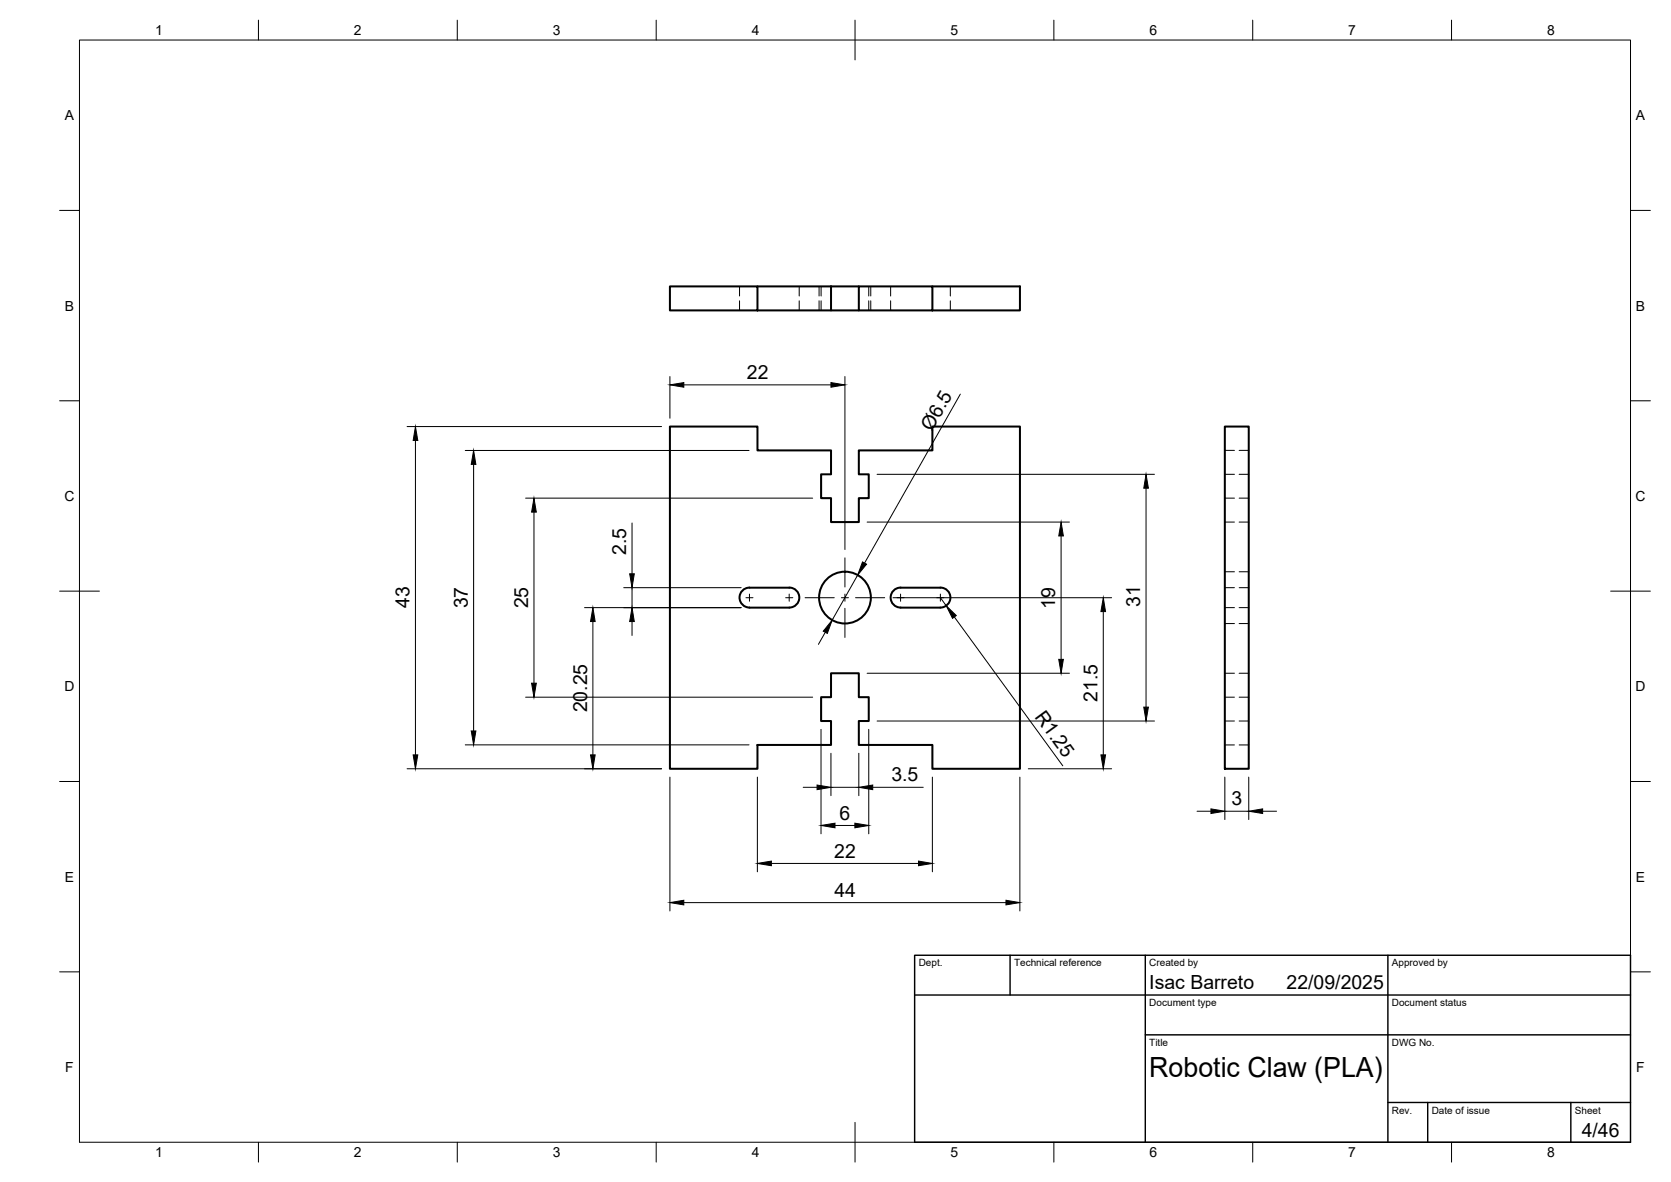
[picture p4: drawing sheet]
<svg xmlns="http://www.w3.org/2000/svg" width="420mm" height="297mm" viewBox="0 0 420 297" stroke-linecap="round" stroke-linejoin="round" font-family="sans-serif">
<defs><g id="words">
<text font-size="7" x="289" y="270.6">Robotic Claw (PLA)</text>
<g font-size="4.9">
<text x="187.8" y="95.3">22</text>
<text x="234.3" y="108.5" transform="rotate(-60 234.3 108.5)">Ø6.5</text>
<text x="157.5" y="139.4" transform="rotate(-90 157.5 139.4)">2.5</text>
<text x="103" y="152.8" transform="rotate(-90 103 152.8)">43</text>
<text x="117.6" y="152.9" transform="rotate(-90 117.6 152.9)">37</text>
<text x="132.8" y="152.9" transform="rotate(-90 132.8 152.9)">25</text>
<text x="265.3" y="153.1" transform="rotate(-90 265.3 153.1)">19</text>
<text x="286.7" y="152.6" transform="rotate(-90 286.7 152.6)">31</text>
<text x="147.6" y="179" transform="rotate(-90 147.6 179)">20.25</text>
<text x="275.9" y="176.4" transform="rotate(-90 275.9 176.4)">21.5</text>
<text x="260" y="180.1" transform="rotate(54 260 180.1)">R1.25</text>
<text x="224.1" y="196.4">3.5</text>
<text x="309.6" y="202.4">3</text>
<text x="211.1" y="206">6</text>
<text x="209.8" y="215.6">22</text>
<text x="209.8" y="225.4">44</text>
<text x="289" y="248.5">Isac Barreto</text>
<text x="323.5" y="248.5">22/09/2025</text>
<text x="397.7" y="285.7">4/46</text>
</g>
<g font-size="3.5">
<text x="39" y="8.8">1</text>
<text x="89" y="8.8">2</text>
<text x="139" y="8.8">3</text>
<text x="189" y="8.8">4</text>
<text x="239" y="8.8">5</text>
<text x="289" y="8.8">6</text>
<text x="339" y="8.8">7</text>
<text x="389" y="8.8">8</text>
<text x="16.3" y="30.2">A</text>
<text x="411.3" y="30.2">A</text>
<text x="16.3" y="78">B</text>
<text x="411.3" y="78">B</text>
<text x="16.2" y="125.9">C</text>
<text x="411.2" y="125.9">C</text>
<text x="16.2" y="173.7">D</text>
<text x="411.2" y="173.7">D</text>
<text x="16.3" y="221.6">E</text>
<text x="411.3" y="221.6">E</text>
<text x="16.4" y="269.4">F</text>
<text x="411.4" y="269.4">F</text>
<text x="39" y="290.8">1</text>
<text x="89" y="290.8">2</text>
<text x="139" y="290.8">3</text>
<text x="189" y="290.8">4</text>
<text x="239" y="290.8">5</text>
<text x="289" y="290.8">6</text>
<text x="339" y="290.8">7</text>
<text x="389" y="290.8">8</text>
</g>
<g font-size="2.5">
<text x="231" y="242.9">Dept.</text>
<text x="255" y="242.9">Technical reference</text>
<text x="289" y="242.9">Created by</text>
<text x="350" y="242.9">Approved by</text>
<text x="289" y="252.8">Document type</text>
<text x="350" y="252.8">Document status</text>
<text x="289" y="262.9">Title</text>
<text x="350" y="262.9">DWG No.</text>
<text x="350" y="279.9">Rev.</text>
<text x="360" y="279.9">Date of issue</text>
<text x="396" y="279.9">Sheet</text>
</g>
</g></defs>
<!-- layer: Visible -->
<g fill="none" stroke="#000" stroke-width=".51">
<path d="M168.4 72h22.1v6h-22.1zM190.5 72h25.4M209 72v6h-18.5M209 78h6.9M215.9 72h18.5v6h-18.5zM234.4 72h22.1v6h-22.1M168.4 107.2h22.1v6h18.5v6h-2.5v6h2.5v6h6.9v-6h2.5v-6h-2.5v-6h18.5v-6h22.1v86h-22.1v-6h-18.5v-6h2.5v-6h-2.5v-6h-6.9v6h-2.5v6h2.5v6h-18.5v6h-22.1zM308 107.2h6v86h-6zM186.9 148.2l1-.5h.6h10a2.52 2.52 0 0 1 2.5 2.5 2.52 2.52 0 0 1-2.5 2.5h-10a2.51 2.51 0 0 1-2.4-1.7 2.51 2.51 0 0 1 .8-2.8zM224.9 148.2l1-.5h.5h10.1a2.51 2.51 0 0 1 2.5 2.5 2.51 2.51 0 0 1-2.5 2.5h-10a2.51 2.51 0 0 1-2.4-1.7 2.51 2.51 0 0 1 .8-2.8z"/>
<circle cx="212.5" cy="150.2" r="6.5"/>
</g>
<!-- layer: Hidden -->
<g fill="none" stroke="#000" stroke-width=".25">
<path d="M185.9 72v2.4M185.9 75.6v2.4M201 72v2.4M201 75.6v2.4M206 72v2.4M206 75.6v2.4M206.5 72v2.4M206.5 75.6v2.4M218.4 72v2.4M218.4 75.6v2.4M218.9 72v2.4M218.9 75.6v2.4"/>
<path d="M223.9 72v2.4M223.9 75.6v2.4M239 72v2.4M239 75.6v2.4M308 119.2h2.4M308 113.2h2.4M311.6 119.2h2.4M311.6 113.2h2.4M308 131.2h2.4M308 125.2h2.4M311.6 131.2h2.4M311.6 125.2h2.4"/>
<path d="M308 152.7h2.4M308 147.7h2.4M308 156.7h2.4M308 143.7h2.4M311.6 152.7h2.4M311.6 147.7h2.4M311.6 156.7h2.4M311.6 143.7h2.4M308 175.2h2.4M308 169.2h2.4M311.6 175.2h2.4M311.6 169.2h2.4"/>
<path d="M308 187.2h2.4M308 181.2h2.4M311.6 187.2h2.4M311.6 181.2h2.4"/>
</g>
<!-- layer: BORDER -->
<g fill="none" stroke="#000" stroke-width=".25">
<path d="M20 10.1h390v276.9h-390zM65 5.1v5M115 5.1v5M165 5.1v5M215 5.1v10M265 5.1v5M315 5.1v5M365 5.1v5M15 52.9h5M410 52.9h5M15 100.7h5M410 100.7h5"/>
<path d="M15 148.6h10M405 148.6h10M15 196.4h5M410 196.4h5M15 244.2h5M410 244.2h5M65 287v5M115 287v5M165 287v5M215 282.1v9.9M265 287v5M315 287v5"/>
<path d="M365 287v5"/>
</g>
<!-- layer: TITLEBLOCK -->
<path d="M230 240.1h180v46.9h-180zM230 250h180M254 240.1v9.9M288 240.1v46.9M349 240.1v46.9M288 260.1h122M349 277.1h61M359 277.1v9.9M395 277.1v9.9" fill="none" stroke="#000" stroke-width=".36"/>
<!-- layer: Smart Centers -->
<g fill="none" stroke="#000" stroke-width=".25">
<path d="M187.6 150.2h1.7M188.4 149.3v1.8M197.5 150.2h1.8M198.4 149.3v1.8M202.4 150.2h7.4M211.6 150.2h1.7M212.4 140.2v7.3M212.4 149.3v1.8M212.4 152.9v7.3M215.1 150.2h7.3M225.6 150.2h1.7M226.4 149.3v1.8"/>
<path d="M235.5 150.2h1.8M236.5 149.3v1.8"/>
</g>
<!-- layer: FD_Dimensions -->
<g fill="none" stroke="#000" stroke-width=".25">
<path d="M168.4 94.6v10.5M171.9 96.7h37M212.4 94.6v43.5M241.5 99l-24.1 42.5M102.4 107.2h63.9M104.5 110.7v79M117 113.2h71.3M119.1 116.7v67M220.5 119.2h69.8M132.2 125.2h72.1M134.3 128.7v43M158.9 131.4v12.8"/>
<path d="M218 131.2h50.9M266.8 134.7v31M288.2 122.7v55M147 152.7h39.4M149.1 156.2v33.5M156.8 147.7h29.6M158.9 147.7v5M158.9 156.2v3.5M207.5 158.9l-1.7 3M215.6 144.5l-6.4 11.4M224.5 150.2h55M236.5 150.2l1.4 2"/>
<path d="M240 155.1l27.2 37.4M277.4 153.7v36M132.2 175.2h72.1M218 169.2h50.9M102.4 193.2h63.9M117 187.2h71.3M168.4 195.3v33.6M190.4 195.3v23.8M202 197.9h3.4M206.4 183.3v26.2M208.9 189.3v10.6M208.9 197.9h7"/>
<path d="M215.9 189.3v10.6M218.4 183.3v26.2M219.4 197.9h12.7M220.5 181.2h69.8M234.4 195.3v23.8M256.4 195.3v33.6M258.6 193.2h20.9M308 195.3v10.7M314 195.3v10.7M194 217h36.9M210 207.4h4.9M301 203.9h3.5"/>
<path d="M308 203.9h6M317.5 203.9h3.5M171.9 226.8h81"/>
</g>
<g fill="#000" stroke="#000" stroke-width=".25">
<path d="M168.4 96.7l3.5-.6v1.2zM208.9 96.1l3.5 .6-3.5 .6zM104.5 107.2l.6 3.5h-1.2zM119.1 113.2l.6 3.5h-1.2zM134.3 125.2l.6 3.5h-1.2zM266.8 131.2l.6 3.5h-1.2zM288.2 119.2l.6 3.5h-1.2zM149.1 152.7l.5 3.5h-1.1zM158.9 152.7l.6 3.5h-1.2zM158.3 144.2h1.2l-.6 3.5zM209.2 155.9l-1.2 3.3-1-.6zM216.9 141.2l1 .6-2.3 2.7z"/>
<path d="M237.9 152.2l2.6 2.5-1 .7zM277.4 150.2l.6 3.5h-1.2zM133.7 171.7h1.2l-.6 3.5zM266.2 165.7h1.2l-.6 3.5zM287.6 177.7h1.2l-.6 3.5zM103.9 189.7h1.2l-.6 3.5zM118.5 183.7h1.2l-.6 3.5zM148.5 189.7h1.1l-.5 3.5zM205.4 197.3l3.5 .6-3.5 .5zM215.9 197.9l3.5-.6v1.1zM276.8 189.7h1.2l-.6 3.5zM190.4 217l3.6-.6v1.2z"/>
<path d="M206.4 207.4l3.6-.5v1.1zM214.9 206.9l3.5 .5-3.5 .6zM230.9 216.4l3.5 .6-3.5 .6zM304.5 203.3l3.5 .6-3.5 .5zM314 203.9l3.5-.6v1.1zM168.4 226.8l3.5-.6v1.2zM252.9 226.2l3.5 .6-3.5 .6z"/>
</g>
<use href="#words"/>
</svg>
